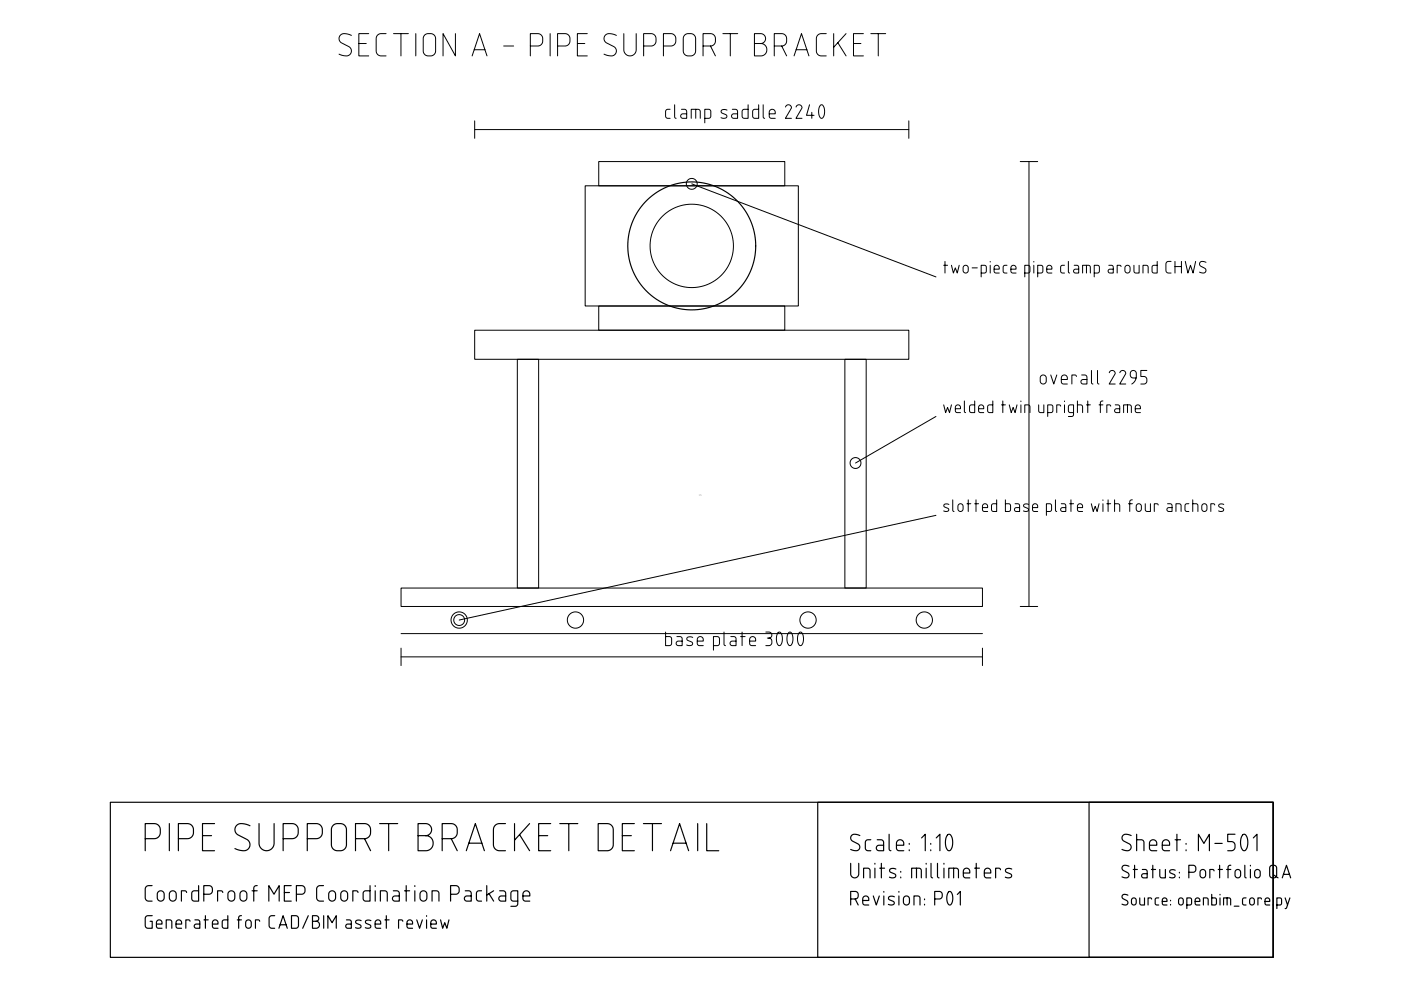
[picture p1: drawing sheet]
<svg xmlns="http://www.w3.org/2000/svg" width="420mm" height="297mm" viewBox="0 0 420 297" stroke-linecap="round" stroke-linejoin="round" font-family="sans-serif">
<g fill="none" stroke="#000" stroke-width=".3">
<path d="M105.4 10.6a2.69 2.69 0 0 0-3.4 0 1.48 1.48 0 0 0 .5 2.3l2.1 1.1a1.54 1.54 0 0 1 .6 2 1.54 1.54 0 0 1-2 .7l-1.5-.5M107.6 13h2.2M110.6 10.1h-3v6.7h3M115.8 10.1h-1.5a1.49 1.49 0 0 0-1.5 1.5v3.7a1.49 1.49 0 0 0 1.5 1.5h1.5M118 10.1h4.5M120.2 10.1v6.7M124.7 10.1v6.7M127.4 10.5l.7-.4h1.1a1.49 1.49 0 0 1 1.4 1.5v3.7a1.49 1.49 0 0 1-1.4 1.5h-.8a1.49 1.49 0 0 1-1.5-1.5v-3.9zM136.6 10.1v6.7l-3.7-6.7v6.7M141.6 16.8l2.2-6.7 2.2 6.7M142.2 14.9h3.2M151.1 13.8h2.9"/>
<path d="M159 13.8h2.3a1.49 1.49 0 0 0 1.5-1.5v-.7a1.49 1.49 0 0 0-1.5-1.5h-2.3v6.7M165 10.1v6.7M167.2 13.8h2.2a1.49 1.49 0 0 0 1.5-1.5v-.7a1.49 1.49 0 0 0-1.5-1.5h-2.2v6.7M173.2 13h2.2M176.1 10.1h-2.9v6.7h2.9M184.9 10.6a2.69 2.69 0 0 0-3.4 0 1.48 1.48 0 0 0 .5 2.3l2 1.1a1.54 1.54 0 0 1 .7 2 1.54 1.54 0 0 1-2 .7l-1.6-.5M187.1 10.1v4.8a1.86 1.86 0 0 0 1.8 1.9 1.86 1.86 0 0 0 1.9-1.9v-4.8M193 13.8h2.3a1.49 1.49 0 0 0 1.4-1.5v-.7a1.49 1.49 0 0 0-1.4-1.5h-2.3v6.7M199 13.8h2.2a1.49 1.49 0 0 0 1.5-1.5v-.7a1.49 1.49 0 0 0-1.5-1.5h-2.2v6.7M205.3 10.5l.8-.4h1a1.49 1.49 0 0 1 1.5 1.5v3.7a1.49 1.49 0 0 1-1.5 1.5h-.7a1.49 1.49 0 0 1-1.5-1.5v-3.9zM210.8 13.8h2.3a1.49 1.49 0 0 0 1.5-1.5v-.7a1.49 1.49 0 0 0-1.5-1.5h-2.3v6.7M213.1 13.8l1.5 3"/>
<path d="M216.8 10.1h4.4M219 10.1v6.7M226.3 13h1.9a1.86 1.86 0 0 1 1.8 1.9 1.86 1.86 0 0 1-1.8 1.9h-1.9v-6.7h1.8a1.48 1.48 0 0 1 1.5 1.5 1.48 1.48 0 0 1-1.5 1.4M232.2 13.8h2.2a1.49 1.49 0 0 0 1.5-1.5v-.7a1.49 1.49 0 0 0-1.5-1.5h-2.2v6.7M234.4 13.8l1.5 3M238.1 16.8l2.3-6.7 2.2 6.7M238.8 14.9h3.2M247.8 10.1h-1.5a1.49 1.49 0 0 0-1.5 1.5v3.7a1.49 1.49 0 0 0 1.5 1.5h1.5M250 10.1v6.7M251.3 12.8l2.4 4M253.7 10.1l-3.7 4.1M256 13h2.2"/>
<path d="M258.9 10.1h-2.9v6.7h2.9M261.2 10.1h4.4M263.4 10.1v6.7M142.4 38.8h130.2M142.4 36.2v5.3M201 32.8h-1l-.4 .6 .1 1.8 .5 .3h.8M202.3 31.4v3.7l.5 .4M204.4 32.8h1.1l.4 .6v2.1l-1.5-.2-.3-.5 .3-.5 1.5-.2M207.3 35.5v-2.7h2.1l.4 .2 .2 .4v2.1M208.7 32.8v2.7M211.4 35.5h1.2l.5-.4 .1-1.7-.4-.6h-1.4v4M218 33a1.04 1.04 0 0 0-1.7 .4l.2 .5 1.3 .6 .2 .5a1.15 1.15 0 0 1-1.8 .3"/>
<path d="M219.6 32.8h1.2l.4 .6v2.1l-1.6-.2-.2-.5 .2-.5 1.6-.2M224.4 31.4v4.1l-1.5-.1-.3-.5v-1.8l.5-.3h1.3M227.5 31.4v4.1l-1.4-.1-.4-.5 .1-1.8 .5-.3h1.2M228.9 31.4v3.7l.4 .4M230.7 34.1h1.8v-.4a.9 .9 0 0 0-.9-.9 .9 .9 0 0 0-.9 .9l.2 1.6 1.6 .2M235.6 32.1a.88 .88 0 0 1 1-.7 .88 .88 0 0 1 .7 1.1l-1.8 3h1.9M238.7 32.1a.88 .88 0 0 1 1.1-.7 .88 .88 0 0 1 .7 1.1l-1.8 3h1.8M242.8 31.4l-.9 3.2h2.2M243.5 33.7v1.8M246.1 31.5l.3-.1a2.8 2.8 0 0 1 .4 3.9l-.4 .2a2.8 2.8 0 0 1-.4-3.9zM272.6 36.2v5.3M175.5 55.7h63.9v36h-63.9z"/>
<path d="M179.6 48.4h55.8v7.3h-55.8zM207.5 55.1l73.2 27.9M306 48.4h5.2M308.6 48.4v133.4M283 79.5h1.2M283.4 78.4v3.4M285.3 79.5l.6 2.3 .6-1.5 .6 1.5 .6-2.3M289.1 79.7a.77 .77 0 0 1 .8-.1 .77 .77 0 0 1 .5 .7v.8a.77 .77 0 0 1-.8 .7 .77 .77 0 0 1-.8-.7zM297 78.4v.1M297 79.5v2.3M302 79.5l-.9 .1-.3 .5 .1 1.5 .4 .2h.7M310 78.4v.1"/>
<path d="M310 79.5v2.3M319.2 79.5l-.8 .1-.3 .5 .1 1.5 .3 .2h.7M320.4 78.4v3.1l.4 .3M322.1 79.5l1 .1 .4 .5v1.7l-1.3-.1-.2-.4 .2-.5 1.3-.1M325.8 79.5v2.3M332.5 79.5l1 .1 .4 .5v1.7l-1.4-.1-.2-.4 .2-.5 1.4-.1M336.2 79.9l-.3-.4h-.9v2.3M337.6 79.7a.77 .77 0 0 1 .8-.1 .77 .77 0 0 1 .5 .7v.8a.77 .77 0 0 1-.8 .7 .77 .77 0 0 1-.7-.7zM340.1 79.5v1.9l.6 .4h.9v-2.3M347 78.4v3.4h-1.2l-.3-.5 .1-1.5 .4-.3h1M351.2 78.4h-.8a.77 .77 0 0 0-.7 .7v2a.77 .77 0 0 0 .7 .7h.8M352.4 78.4v3.4"/>
<path d="M352.4 79.9h1.9M354.3 78.4v3.4M355.5 78.4l.7 3.4 .8-2.3 .8 2.3 .8-3.4M361.7 78.6a1.14 1.14 0 0 0-2 .5l.3 .6 1.3 .7a.87 .87 0 0 1 .1 1.3 .87 .87 0 0 1-1.2 0l-.5-.1M142.4 99h130.2v8.7h-130.2zM179.6 91.7h55.8v7.3h-55.8zM291.5 80.3h1.6M294.3 81.8h1l.4-.3 .1-1.5-.3-.4-1.2-.1v3.5M298.1 80.7h1.6v-.4a.77 .77 0 0 0-.8-.8 .77 .77 0 0 0-.8 .8l.2 1.4 1.4 .1M303.2 80.7h1.5v-.4a.77 .77 0 0 0-.8-.8 .77 .77 0 0 0-.7 .8l.1 1.4 1.4 .1M307.3 81.8h1.1l.4-.3 .1-1.5-.3-.4-1.3-.1v3.5M311.2 81.8h1.1l.4-.3v-1.5l-.3-.4-1.2-.1v3.5"/>
<path d="M313.9 80.7h1.6v-.4a.77 .77 0 0 0-.8-.8 .77 .77 0 0 0-.8 .8l.2 1.4 1.4 .1M324.7 81.8v-2.3l2.1 .2 .2 2.1M328.2 81.8h1l.4-.3 .1-1.5-.3-.4-1.2-.1v3.5M342.8 81.8v-2.3h1.1l.3 .3 .1 2M155.1 107.7h6.4v68.6h-6.4zM253.4 107.7h6.4v68.6h-6.4zM312.2 112.7a.9 .9 0 0 1 1-.2 .9 .9 0 0 1 .6 .8v.9a.9 .9 0 0 1-.9 .9 .9 .9 0 0 1-.9-.9v-1.1zM315.1 112.4l.9 2.7 .9-2.7M318.3 113.7h1.8v-.4a.9 .9 0 0 0-.9-.9 .9 .9 0 0 0-.9 .9l.2 1.6 1.6 .2M322.8 112.8l-.3-.4h-1v2.7M324.4 112.4h1.2l.4 .7v2l-1.6-.1-.2-.6 .2-.5 1.6-.2M327.3 111v3.7l.5 .4"/>
<path d="M329.1 111v3.7l.5 .4M332.7 111.7a.88 .88 0 0 1 1-.7 .88 .88 0 0 1 .7 1.1l-1.8 3h1.8M335.8 111.7a.88 .88 0 0 1 1.1-.7 .88 .88 0 0 1 .7 1.1l-1.8 3h1.8M340.7 113.3h-.8a.9 .9 0 0 1-.9-.9v-.5a.9 .9 0 0 1 .9-.9 .9 .9 0 0 1 .9 .9v.9a2.71 2.71 0 0 1-1.4 2.3M343.9 111h-1.8v1.8h.9a.9 .9 0 0 1 .9 .9v.5a.9 .9 0 0 1-.9 .9h-.9M280.7 124.8l-24.1 14M283 121.4l.6 2.3 .6-1.6 .6 1.6 .5-2.3M286.5 122.5h1.6v-.4a.77 .77 0 0 0-.8-.7 .77 .77 0 0 0-.8 .7l.2 1.4 1.4 .2M289.2 120.2v3.1l.4 .4M292.3 120.2v3.5l-1.2-.1-.3-.4v-1.5l.4-.3h1.1M293.5 122.5h1.5v-.4a.77 .77 0 0 0-.7-.7 .77 .77 0 0 0-.8 .7l.1 1.4 1.4 .2M297.7 120.2v3.5l-1.2-.1-.3-.4 .1-1.5 .4-.3h1"/>
<path d="M300.4 121.4h1.1M300.7 120.2v3.5M302.7 121.4l.6 2.3 .5-1.6 .6 1.6 .6-2.3M306.2 120.2v.2M306.2 121.4v2.3M307.3 123.7v-2.3h1.1l.4 .2 .1 2.1M311.5 121.4v1.8l.6 .5h.9v-2.3M314.2 123.7h1.1l.4-.3 .1-1.5-.4-.5h-1.2v3.4M318.1 121.7l-.3-.3h-.9v2.3M319.2 120.2v.2M319.2 121.4v2.3M322 123.7h-1.1l-.4-.3-.1-1.5 .3-.5h1.3v2.9l-.5 .5h-1.1"/>
<path d="M323.1 121.4h1.1l.4 .2 .1 2.1M323.1 120.2v3.5M325.8 121.4h1.2M326.2 120.2v3.5M329.6 121.4h1.2M330.8 120.2l-.5 .1-.3 .4v3M333.1 121.7l-.3-.3h-.9v2.3M334.5 121.4h.9l.4 .5v1.8l-1.3-.2-.2-.4 .2-.5 1.3-.1M337 123.7v-2.3l2.1 .1 .2 2.2M338.1 121.4v2.3M340.5 122.5h1.5v-.4a.77 .77 0 0 0-.8-.7 .77 .77 0 0 0-.7 .7l.1 1.4 1.4 .2M280.7 154.5l-143 31.3"/>
<path d="M284.6 151.2a.86 .86 0 0 0-.9-.3 .86 .86 0 0 0-.7 .7l.3 .3 1.1 .6 .1 .5a1.08 1.08 0 0 1-1.5 .1M285.7 149.8v3.2l.4 .3M287.5 151.2a.77 .77 0 0 1 .8-.2 .77 .77 0 0 1 .5 .8v.7a.77 .77 0 0 1-.7 .8 .77 .77 0 0 1-.8-.8zM290 151h1.2M290.4 149.8v3.5M292.3 151h1.2M292.7 149.8v3.5M294.6 152.1h1.6v-.3a.77 .77 0 0 0-.8-.8 .77 .77 0 0 0-.8 .8l.2 1.3 1.4 .2M298.9 149.8v3.5l-1.2-.1-.3-.4v-1.5l.4-.3h1.1M301.5 149.8v3.5l1.3-.1 .3-.4-.1-1.5-.4-.3h-1.1M304.4 151h1l.4 .6v1.7l-1.4-.1-.2-.5 .2-.4 1.4-.2M308.5 151.2a.86 .86 0 0 0-.9-.3 .86 .86 0 0 0-.6 .7l.2 .3 1.1 .6 .1 .5a1.08 1.08 0 0 1-1.5 .1"/>
<path d="M309.7 152.1h1.5v-.3a.77 .77 0 0 0-.8-.8 .77 .77 0 0 0-.7 .8l.1 1.3 1.4 .2M313.8 153.3h1.1l.4-.3 .1-1.5-.3-.4-1.3-.1v3.5M316.5 149.8v3.2l.4 .3M318.3 151h1l.3 .6v1.7l-1.3-.1-.2-.5 .2-.4 1.3-.2M320.8 151h1.2M321.2 149.8v3.5M323.1 152.1h1.6v-.3a.77 .77 0 0 0-.8-.8 .77 .77 0 0 0-.8 .8l.2 1.3 1.4 .2M327.3 151l.6 2.3 .5-1.5 .6 1.5 .6-2.3M330.8 149.8v.2M330.8 151v2.3M331.9 151h1.2M332.3 149.8v3.5"/>
<path d="M334.3 151h1l.4 .2 .1 2.1M334.3 149.8v3.5M338.4 151h1.2M339.6 149.8l-.5 .1-.3 .4v3M341 151.2a.77 .77 0 0 1 .8-.2 .77 .77 0 0 1 .5 .8v.7a.77 .77 0 0 1-.8 .8 .77 .77 0 0 1-.8-.8zM343.5 151v1.8l.5 .5h1v-2.3M347.3 151.4l-.2-.4h-.9v2.3M350.1 151h1l.4 .6v1.7l-1.3-.1-.2-.5 .2-.4 1.3-.2M352.7 153.3v-2.3h1l.4 .2 .1 2.1M356.5 151l-.8 .1-.3 .5 .1 1.5 .3 .2h.7M357.7 151h1.1l.4 .2v2.1M357.7 149.8v3.5"/>
<path d="M360.6 151.2a.77 .77 0 0 1 .9-.2 .77 .77 0 0 1 .5 .8v.7a.77 .77 0 0 1-.8 .8 .77 .77 0 0 1-.8-.8zM364.3 151.4l-.3-.4h-.9v2.3M367 151.2a.86 .86 0 0 0-.9-.3 .86 .86 0 0 0-.6 .7l.2 .3 1.1 .6 .1 .5a1.08 1.08 0 0 1-1.5 .1M120.3 176.3h174.3v5.5h-174.3zM120.3 194.3v5.2M120.3 189.9h174.3M120.3 196.9h174.3M199.6 189.5v4l1.5-.1 .3-.5-.1-1.7-.4-.4h-1.3M203 190.8l1.2 .1 .4 .6v2l-1.6-.1-.2-.6 .2-.5 1.6-.1M207.7 191.1a1.04 1.04 0 0 0-1.7 .4l.2 .4 1.3 .6 .2 .6a1.15 1.15 0 0 1-1.8 .2M209.1 192.2h1.8v-.5a.9 .9 0 0 0-.9-.9 .9 .9 0 0 0-.9 .9l.2 1.6 1.6 .2M214 193.5h1.2l.5-.3 .1-1.8-.4-.5-1.4-.1v4.1"/>
<path d="M217.1 189.5v3.6l.5 .4M219.2 190.8l1.1 .1 .4 .6v2l-1.5-.1-.3-.6 .3-.5 1.5-.1M222.1 190.8h1.4M222.6 189.5v4M224.8 192.2h1.8v-.5a.9 .9 0 0 0-.9-.9 .9 .9 0 0 0-.9 .9l.2 1.6 1.6 .2M229.7 189.5h.9a.9 .9 0 0 1 .9 .9 .9 .9 0 0 1-.9 .9 .9 .9 0 0 1 .9 .9v.4a.9 .9 0 0 1-.9 .9h-.9M230.1 191.3h.5M233.4 189.6l.3-.1a2.8 2.8 0 0 1 .4 3.8l-.4 .2a2.8 2.8 0 0 1-.4-3.8zM236.6 189.6l.3-.1a2.8 2.8 0 0 1 .4 3.8l-.4 .2a2.8 2.8 0 0 1-.4-3.8zM239.7 189.6l.4-.1a2.8 2.8 0 0 1 .4 3.8l-.4 .2a2.8 2.8 0 0 1-.4-3.8zM294.6 194.3v5.2M306 181.8h5.2"/>
<circle cx="207.5" cy="55.1" r="1.63"/>
<circle cx="207.5" cy="73.7" r="12.5"/>
<circle cx="256.6" cy="138.8" r="1.63"/>
<circle cx="137.7" cy="185.8" r="1.63"/>
<circle cx="137.7" cy="185.8" r="2.44"/>
<circle cx="172.6" cy="185.8" r="2.44"/>
<circle cx="242.3" cy="185.8" r="2.44"/>
<circle cx="277.2" cy="185.8" r="2.44"/>
</g>
<g fill="none" stroke="#000" stroke-width=".35">
<path d="M226.6 73.7h.1M33.1 240.5h348.7v46.5h-348.7zM43.6 251.4h2.7a1.81 1.81 0 0 0 1.8-1.8v-.9a1.81 1.81 0 0 0-1.8-1.8h-2.7v8.1M50.8 246.9v8.1M53.5 251.4h2.7a1.81 1.81 0 0 0 1.8-1.8v-.9a1.81 1.81 0 0 0-1.8-1.8h-2.7v8.1M60.7 250.5h2.7M64.3 246.9h-3.6v8.1h3.6M75 247.5a3.3 3.3 0 0 0-4.2 .2 1.81 1.81 0 0 0 .6 2.6l2.6 1.3a1.9 1.9 0 0 1 .7 2.6 1.9 1.9 0 0 1-2.6 .7l-1.6-.6M77.7 246.9v5.8a2.26 2.26 0 0 0 2.2 2.3 2.26 2.26 0 0 0 2.3-2.3v-5.8M84.9 251.4h2.7a1.81 1.81 0 0 0 1.8-1.8v-.9a1.81 1.81 0 0 0-1.8-1.8h-2.7v8.1M92.1 251.4h2.8a1.81 1.81 0 0 0 1.8-1.8v-.9a1.81 1.81 0 0 0-1.8-1.8h-2.8v8.1M99.9 247.4l.9-.5h1.3a1.81 1.81 0 0 1 1.8 1.8v4.5a1.81 1.81 0 0 1-1.8 1.8h-.9a1.81 1.81 0 0 1-1.8-1.8v-4.7z"/>
<path d="M106.6 251.4h2.7a1.81 1.81 0 0 0 1.8-1.8v-.9a1.81 1.81 0 0 0-1.8-1.8h-2.7v8.1M109.3 251.4l1.8 3.6M113.8 246.9h5.5M116.6 246.9v8.1M125.4 250.5h2.3a2.26 2.26 0 0 1 2.2 2.2 2.26 2.26 0 0 1-2.2 2.3h-2.3v-8.1h2.2a1.81 1.81 0 0 1 1.8 1.8 1.81 1.81 0 0 1-1.8 1.8M132.6 251.4h2.7a1.81 1.81 0 0 0 1.8-1.8v-.9a1.81 1.81 0 0 0-1.8-1.8h-2.7v8.1M135.3 251.4l1.8 3.6M139.8 255l2.8-8.1 2.7 8.1M140.6 252.7h3.9M151.6 246.9h-1.8a1.81 1.81 0 0 0-1.8 1.8v4.5a1.81 1.81 0 0 0 1.8 1.8h1.8M154.3 246.9v8.1M155.8 250.2l3 4.8"/>
<path d="M158.8 246.9l-4.5 4.9M161.5 250.5h2.8M165.2 246.9h-3.7v8.1h3.7M167.9 246.9h5.4M170.6 246.9v8.1M179.4 246.9h2.7a1.81 1.81 0 0 1 1.8 1.8v4.5a1.81 1.81 0 0 1-1.8 1.8h-2.7zM186.6 250.5h2.7M190.2 246.9h-3.6v8.1h3.6M193 246.9h5.4M195.7 246.9v8.1M201.1 255l2.7-8.1 2.7 8.1M201.8 252.7h4"/>
<path d="M209.2 246.9v8.1M211.9 246.9v8.1h3.7M245.2 240.5h136.6v46.5h-136.6zM255.1 258.8v3.1a1.21 1.21 0 0 0 1.2 1.2 1.21 1.21 0 0 0 1.2-1.2v-3.1M257.9 250.5a1.82 1.82 0 0 0-2.7 .1 1.1 1.1 0 0 0 .5 1.5l1.6 .8a1.18 1.18 0 0 1 .4 1.7 1.18 1.18 0 0 1-1.7 .3l-.9-.3M261.2 251.7h-.9a.82 .82 0 0 0-.8 .8v1.7a.82 .82 0 0 0 .8 .8h.9M262.4 258.8v.2M263.1 251.7h1.1a.82 .82 0 0 1 .8 .8v2.5h-1.4a.82 .82 0 0 1-.8-.8 .82 .82 0 0 1 .8-.9h1.4M264.3 258.8v4.3M266.6 250.1v4.4l.6 .5M268.8 253.3h2.2v-.5a1.1 1.1 0 0 0-1.1-1.1 1.1 1.1 0 0 0-1.1 1.1v1.4a.82 .82 0 0 0 .9 .8h1.3M272.7 252.8v.3"/>
<path d="M272.7 254.7v.3M276.4 251.2l1.1-1.1v4.9M277.8 258.8v.2M279.1 252.8v.3M279.1 254.7v.3M279.2 258.8v3.9l.5 .4M280.8 251.2l1.1-1.1v4.9M281.1 258.8l.1 3.9 .4 .4M283.1 258.8v.2M284.2 250.2l.4-.1a1.59 1.59 0 0 1 1.1 1.9 2.56 2.56 0 0 1-1 3 1.59 1.59 0 0 1-1.1-2 3.7 3.7 0 0 1 .6-2.8zM292.8 258.8v4.3M326.6 240.5h55.2v46.5h-55.2z"/>
<path d="M338.6 259.7a1.23 1.23 0 0 0-2.1 .4l.3 .7 1.4 .8a.94 .94 0 0 1 .1 1.3 .94 .94 0 0 1-1.3 .1l-.5-.2M339.2 250.5a1.82 1.82 0 0 0-2.6 .1 1.1 1.1 0 0 0 .5 1.5l1.5 .8a1.18 1.18 0 0 1 .4 1.7 1.18 1.18 0 0 1-1.6 .3l-.9-.3M340.3 259.4v3.7M340.9 251.7h1.4a.82 .82 0 0 1 .8 .8v2.5M340.9 250.1v4.9M344.7 253.3h2.2v-.5a1.1 1.1 0 0 0-1.1-1.1 1.1 1.1 0 0 0-1.1 1.1v1.4a.82 .82 0 0 0 .8 .8h1.4M345.7 259.4v3.7M348.6 253.3h2.2v-.5a1.1 1.1 0 0 0-1.1-1.1 1.1 1.1 0 0 0-1.1 1.1v1.4a.82 .82 0 0 0 .8 .8h1.4M352.4 251.7h1.7M353 250.1v4.9M355.7 252.8v.3M355.7 254.7v.3"/>
<path d="M359.4 255v-4.9l1.7 2.7 1.6-2.7v4.9M364.3 252.8h2.2M365.8 259.4v3.7M369.1 259.4l-.5 .1-.3 .4v3.2M370.4 250.1h-2.2v2.2h1.1a1.1 1.1 0 0 1 1.1 1v.6a1.1 1.1 0 0 1-1.1 1.1h-1.1M372.7 250.2l.4-.1a1.59 1.59 0 0 1 1.1 1.9 2.56 2.56 0 0 1-1 3 1.59 1.59 0 0 1-1.1-2 3.7 3.7 0 0 1 .6-2.8zM373.3 259.4v3.4l.4 .3M375 259.4v.2M375.9 251.2l1.1-1.1v4.9M381 259.6l1-.2a.84 .84 0 0 1 .9 .8v2.1a.84 .84 0 0 1-.9 .8h-.4a.84 .84 0 0 1-.8-.8v-2.2zM45.6 265.5h-1a1.03 1.03 0 0 0-1 1v2.6a1.03 1.03 0 0 0 1 1h1M45.7 274.5h-1.3a.84 .84 0 0 0-.8 .8v2.1a.84 .84 0 0 0 .8 .8h1.3v-2.1h-.7"/>
<path d="M46.9 277h1.7v-.4a.84 .84 0 0 0-.9-.9 .84 .84 0 0 0-.8 .9l.2 1.5 1.5 .1M47.5 267.3a1.03 1.03 0 0 1 1.1-.2 1.03 1.03 0 0 1 .6 .9v1.1a1.03 1.03 0 0 1-1 1 1.03 1.03 0 0 1-1-1v-1.3zM49.8 278.2v-2.5h1.2l.4 .3 .1 2.2M51.1 267.3a1.03 1.03 0 0 1 1.1-.2 1.03 1.03 0 0 1 .7 .9v1.1a1.03 1.03 0 0 1-1.1 1 1.03 1.03 0 0 1-1-1v-1.3zM52.8 277h1.7v-.4a.84 .84 0 0 0-.9-.9 .84 .84 0 0 0-.8 .9l.2 1.5 1.5 .1M56 267.5l-.4-.5h-1.2v3.1M57 276.1l-.3-.4h-1v2.5M58.5 275.7l1 .1 .4 .5v1.9l-1.4-.1-.3-.5 .3-.5 1.4-.1M59.6 265.5v4.6h-1.3a.77 .77 0 0 1-.8-.8v-1.5a.77 .77 0 0 1 .8-.8h1.3M61.1 268h1.6a1.03 1.03 0 0 0 1-1v-.5a1.03 1.03 0 0 0-1-1h-1.6v4.6M61.2 275.7h1.2M61.6 274.5v3.7"/>
<path d="M63.7 277h1.7v-.4a.84 .84 0 0 0-.9-.9 .84 .84 0 0 0-.8 .9l.2 1.5 1.5 .1M66.8 267.5l-.4-.5h-1.1v3.1M68.3 274.5v3.7h-1.3l-.4-.5 .1-1.6 .4-.4h1.2M68.7 267.3a1.03 1.03 0 0 1 1.1-.2 1.03 1.03 0 0 1 .6 .9v1.1a1.03 1.03 0 0 1-1 1 1.03 1.03 0 0 1-1-1v-1.3zM71.2 275.7h1.2M72.3 267.3a1.03 1.03 0 0 1 1.1-.2 1.03 1.03 0 0 1 .6 .9v1.1a1.03 1.03 0 0 1-1 1 1.03 1.03 0 0 1-1-1v-1.3zM72.4 274.5l-.5 .1-.3 .4v3.2M73.9 276a.84 .84 0 0 1 .9-.2 .84 .84 0 0 1 .5 .8v.8a.84 .84 0 0 1-.8 .8 .84 .84 0 0 1-.8-.8v-1zM75.6 267h1.5M77.1 265.5h-.2a.77 .77 0 0 0-.8 .7v3.9M77.9 276.1l-.3-.4h-1v2.5M80.6 270.1v-4.6l1.6 2.5 1.5-2.5v4.6"/>
<path d="M82.4 274.5h-.9a.84 .84 0 0 0-.8 .8v2.1a.84 .84 0 0 0 .8 .8h.9M83.6 278.2l1.3-3.7 1.3 3.7M84 277.2h1.8M85.3 267.5h1.5M87.3 265.5h-2v4.6h2M87.4 274.5h1.3a.84 .84 0 0 1 .8 .8v2.1a.84 .84 0 0 1-.8 .8h-1.3zM88.9 268h1.5a1.03 1.03 0 0 0 1.1-1v-.5a1.03 1.03 0 0 0-1.1-1h-1.5v4.6M92.5 274.5l-1.7 3.7M93.7 276.1h1.1a1.05 1.05 0 0 1 1 1.1 1.05 1.05 0 0 1-1 1h-1.1v-3.7h1.1a.84 .84 0 0 1 .8 .8 .84 .84 0 0 1-.8 .8M97 265.5h-1a1.03 1.03 0 0 0-1 1v2.6a1.03 1.03 0 0 0 1 1h1M97.1 274.5v3.7M98.3 278.2v-3.7l1.3 2.1 1.3-2.1v3.7"/>
<path d="M98.9 267.3a1.03 1.03 0 0 1 1.1-.2 1.03 1.03 0 0 1 .6 .9v1.1a1.03 1.03 0 0 1-1 1 1.03 1.03 0 0 1-1-1v-1.3zM102.5 267.3a1.03 1.03 0 0 1 1.1-.2 1.03 1.03 0 0 1 .7 .9v1.1a1.03 1.03 0 0 1-1.1 1 1.03 1.03 0 0 1-1-1v-1.3zM103.9 275.7l1.1 .1 .4 .5v1.9l-1.5-.1-.2-.5 .2-.5 1.5-.1M107.4 267.5l-.4-.5h-1.2v3.1M108.3 276a.97 .97 0 0 0-1.6 .3l.2 .5 1.2 .5 .1 .6a1.1 1.1 0 0 1-1.6 .2M111 265.5v4.6h-1.3a.77 .77 0 0 1-.8-.8v-1.5a.77 .77 0 0 1 .8-.8h1.3M111.2 276a.97 .97 0 0 0-1.6 .3l.2 .5 1.3 .5 .1 .6a1.1 1.1 0 0 1-1.6 .2M112.5 277h1.7v-.4a.84 .84 0 0 0-.9-.9 .84 .84 0 0 0-.8 .9l.2 1.5 1.5 .1M112.5 265.5v.2M112.5 267v3.1M114.1 270.1v-3.1h1.3a.77 .77 0 0 1 .7 .8v2.3M115.4 275.7h1.3"/>
<path d="M115.9 274.5v3.7M117.9 267h1.1a.77 .77 0 0 1 .8 .8v2.3h-1.3a.77 .77 0 0 1-.8-.8 .77 .77 0 0 1 .8-.7h1.3M120.8 276.1l-.3-.4h-1v2.5M121.3 267h1.6M121.8 265.5v4.6M122 277h1.7v-.4a.84 .84 0 0 0-.8-.9 .84 .84 0 0 0-.9 .9l.2 1.5 1.5 .1M124.4 265.5v.2M124.4 267v3.1M125 275.7l.8 2.5 .9-2.5M126.3 267.3a1.03 1.03 0 0 1 1.1-.2 1.03 1.03 0 0 1 .6 .9v1.1a1.03 1.03 0 0 1-1 1 1.03 1.03 0 0 1-1-1v-1.3zM127.9 274.5v.2M127.9 275.7v2.5"/>
<path d="M129.2 277h1.7v-.4a.84 .84 0 0 0-.9-.9 .84 .84 0 0 0-.8 .9l.2 1.5 1.5 .1M129.6 270.1v-3.1h1.3a.77 .77 0 0 1 .7 .8v2.3M132.1 275.7l.7 2.5 .6-1.6 .6 1.6 .6-2.5M135.1 268h1.6a1.03 1.03 0 0 0 1-1v-.5a1.03 1.03 0 0 0-1-1h-1.6v4.6M139.5 267h1.1a.77 .77 0 0 1 .7 .8v2.3h-1.3a.77 .77 0 0 1-.7-.8 .77 .77 0 0 1 .7-.7h1.3M144.4 267h-.7a.77 .77 0 0 0-.8 .8v1.5a.77 .77 0 0 0 .8 .8h.7M146 265.5v4.6M146.7 267.9l1.3 2.2M148 267l-2 1.3M149.9 267h1a.77 .77 0 0 1 .8 .8v2.3h-1.3a.77 .77 0 0 1-.8-.8 .77 .77 0 0 1 .8-.7h1.3M155.3 270.1h-1.3a.77 .77 0 0 1-.8-.8v-1.5a.77 .77 0 0 1 .8-.8h1.3v3.9a.77 .77 0 0 1-.8 .8h-1.3M156.8 268.6h2.1v-.6a1.03 1.03 0 0 0-1-1 1.03 1.03 0 0 0-1.1 1v1.3a.77 .77 0 0 0 .8 .8h1.3"/>
<path d="M255.1 269.5h1.4a.9 .9 0 0 0 .9-.9v-.5a.9 .9 0 0 0-.9-.9h-1.4v4.1M256.5 269.5l.9 1.8M258.7 269.9h1.8v-.4a.9 .9 0 0 0-.9-.9 .9 .9 0 0 0-.9 .9l.2 1.6 1.6 .2M259 263.1v-2.9h1.3l.5 .3 .1 2.6M261.9 268.6l.9 2.7 .9-2.7M262.4 260.2v2.9M263.8 260.2h1.5M265.1 267.2v.2M265.1 268.6v2.7M268.2 268.8a1.04 1.04 0 0 0-1.8 .4l.3 .5 1.3 .6 .2 .5a1.15 1.15 0 0 1-1.8 .3M268.7 260.5a1.14 1.14 0 0 0-1.9 .4l.2 .5 1.5 .7 .1 .5a1.23 1.23 0 0 1-1.9 .3M269.6 267.2v.2"/>
<path d="M269.6 268.6v2.7M270.1 261.2v.2M270.1 262.9v.2M271.2 268.8a.9 .9 0 0 1 1-.2 .9 .9 0 0 1 .5 .9v.9a.9 .9 0 0 1-.9 .9 .9 .9 0 0 1-.9-.9l.1-1.1zM273.4 263.1v-2.9h2.3l.4 .2 .2 .5v2.2M274.1 271.3v-2.7h1.3l.4 .3 .1 2.4M274.9 260.2v2.9M277.3 269.5v.2M277.3 271v.3M277.8 260.2v2.9M280.3 269.5h1.4a.9 .9 0 0 0 .9-.9v-.5a.9 .9 0 0 0-.9-.9h-1.4v4.1M283.1 260.2v2.9"/>
<path d="M284.5 267.3l.3-.1a2.8 2.8 0 0 1 .4 3.8l-.4 .3a2.8 2.8 0 0 1-.4-3.9zM284.5 263.1v-2.9h2.3l.4 .2 .2 .5v2.2M286 260.2v2.9M287.1 268.1l.9-.9v4.1M288.9 261.7h1.9v-.5a.97 .97 0 0 0-.9-1 .97 .97 0 0 0-1 1v1.3l.2 .4 .5 .2h1.2M292.3 260.2h1.4M295.2 261.7h1.9v-.5a.97 .97 0 0 0-.9-1 .97 .97 0 0 0-1 1v1.3l.2 .4 .5 .2h1.2M300 260.7l-.3-.5h-1.1v2.9M303.4 260.5a1.14 1.14 0 0 0-1.9 .4l.2 .5 1.5 .7 .2 .5a1.23 1.23 0 0 1-1.9 .3M338.3 268.3a1 1 0 0 0-1.1-.3 1 1 0 0 0-.7 .8l.2 .5 1.4 .8 .1 .7a1.08 1.08 0 0 1-1.7 .2M339.5 269.3l.7-.2 .5 .5v1.1l-.4 .5h-.5l-.4-.4-.1-1zM339.8 260.6h1.3"/>
<path d="M341.8 269.1v1.7l.5 .5h.9v-2.2M342.6 260.6l1.1 .1 .3 .5v1.9l-1.4-.1-.2-.5 .2-.5 1.4-.1M345.3 260.6h1.3M345.4 269.5l-.3-.3-.8-.1v2.2M347.5 269.1l-.8 .1-.3 .5 .1 1.3 1 .3M347.8 260.6v2l.6 .5h1.1v-2.5M348.6 270.2h1.4l-.3-.9-.6-.2-.4 .4-.1 1.3 .3 .4 1.1 .1M351 269.8v.2M351 271.1v.2M352.4 260.8a.97 .97 0 0 0-1.6 .4l.2 .5 1.3 .5 .1 .5a1.1 1.1 0 0 1-1.6 .2M353.7 269.3l.6-.2 .5 .5 .1 1.1-.5 .5h-.5l-.4-.4v-1zM353.7 261.5v.2"/>
<path d="M353.7 262.9v.2M355.9 271.3h1l.4-.3 .1-1.4-.3-.4-1.2-.1v3.2M356.5 261.5h1.3a.84 .84 0 0 0 .8-.9v-.4a.84 .84 0 0 0-.8-.8h-1.3v3.7M358.4 270.2h1.4l-.3-.9-.5-.2-.5 .4-.1 1.3 .4 .4 1 .1M360.1 260.9a.84 .84 0 0 1 .9-.2 .84 .84 0 0 1 .6 .8v.8a.84 .84 0 0 1-.9 .8 .84 .84 0 0 1-.8-.8v-1zM360.9 271.3v-2.2h1l.3 .3 .1 1.9M363.4 268.1v3.2l1.1-.1 .3-.4-.1-1.4-.3-.3h-1M364.1 261l-.3-.4h-1v2.5M365.3 260.6h1.3M365.9 268.1v.1M365.9 269.1v2.2M366.9 271.3v-2.2l2 .2 .2 2"/>
<path d="M367.9 260.6h1.2M368 269.1v2.2M370.1 271.6h1.5M370.6 260.9a.84 .84 0 0 1 .9-.2 .84 .84 0 0 1 .6 .8v.8a.84 .84 0 0 1-.9 .8 .84 .84 0 0 1-.8-.8v-1zM373.7 269.1l-.8 .1-.3 .5 .1 1.3 1 .3M375 269.3l.6-.2 .5 .5 .1 1.1-.5 .5h-.5l-.4-.4v-1zM375 260.6v2.5M376.5 260.9a.84 .84 0 0 1 .9-.2 .84 .84 0 0 1 .5 .8v.8a.84 .84 0 0 1-.8 .8 .84 .84 0 0 1-.8-.8v-1zM378.3 269.5l-.2-.3-.9-.1v2.2M379.4 270.2h1.4l-.3-.9-.6-.2-.4 .4-.1 1.3 .4 .4 1 .1M381.9 271.1v.2M382 262.3l1.3 .8"/>
<path d="M382.9 271.3h1l.4-.3v-1.4l-.2-.4-1.2-.1v3.2M384.5 263.1l1.3-3.7 1.3 3.7M384.9 262.1h1.8M385.4 269.1l.7 2.2M386.8 269.1l-1 3-.4 .2"/>
<circle cx="207.5" cy="73.7" r="19.2"/>
</g>
</svg>
